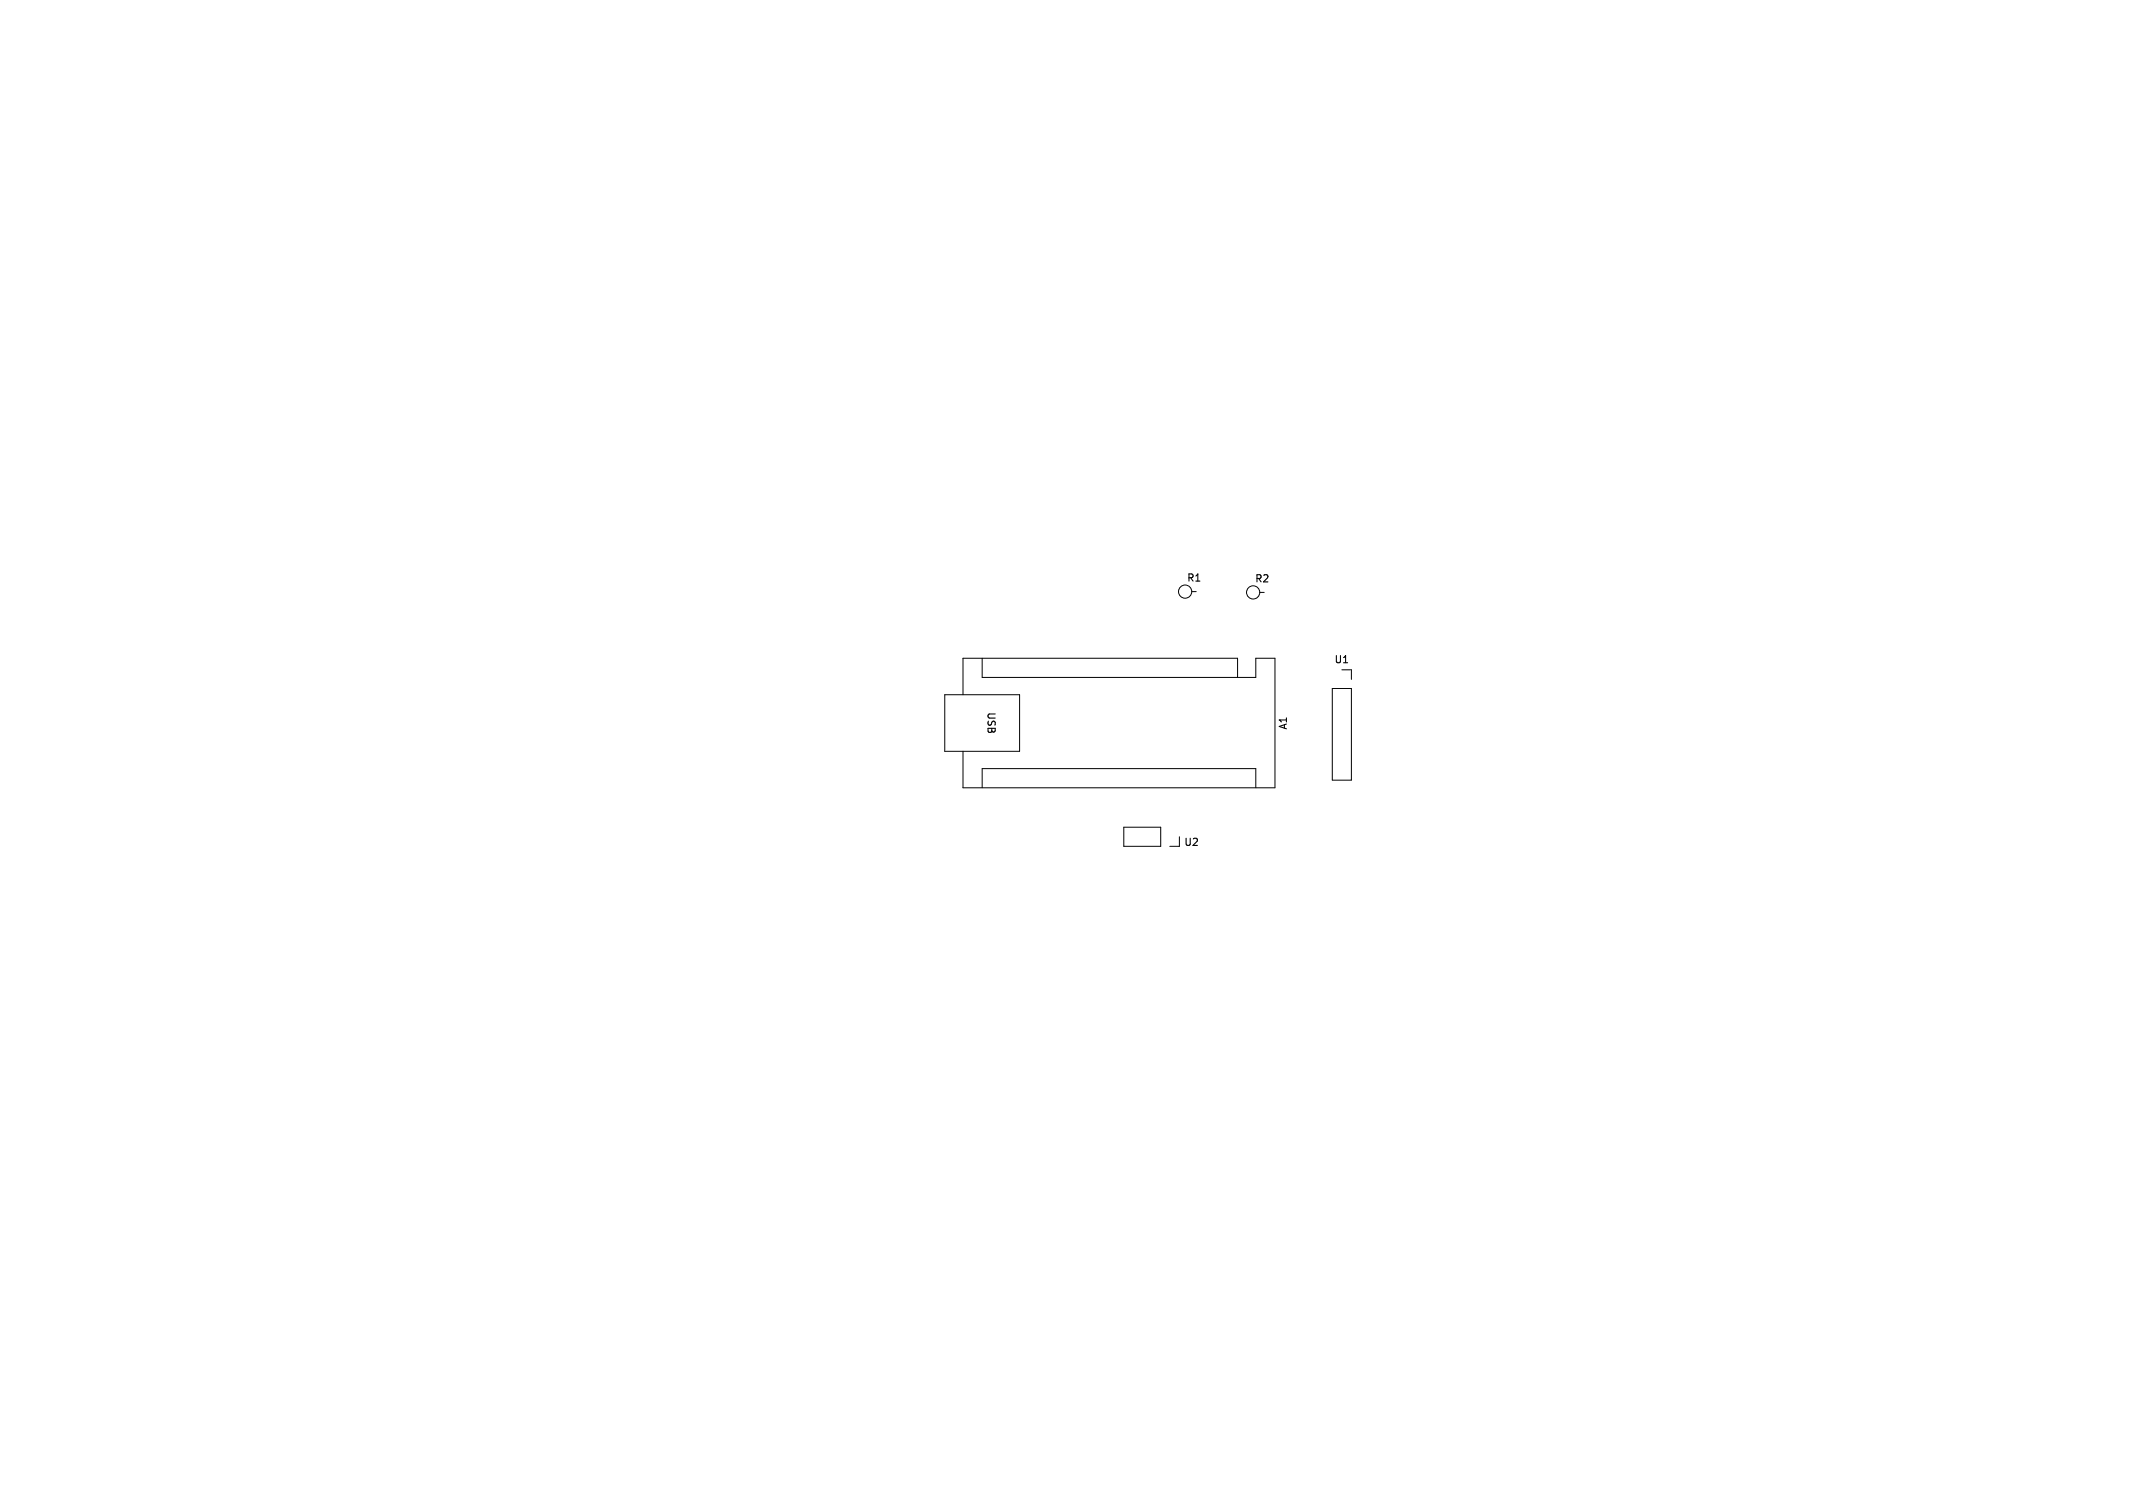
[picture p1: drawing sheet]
<svg xmlns="http://www.w3.org/2000/svg" width="297mm" height="210mm" viewBox="0 0 297 210" stroke-linecap="round" stroke-linejoin="round" font-family="sans-serif">
<defs><g id="words">
<g font-size="1.4">
<text x="165.2" y="81.2">R1</text>
<text x="174.7" y="81.3">R2</text>
<text x="185.7" y="92.6">U1</text>
<text x="137.3" y="99.1" transform="rotate(90 137.3 99.1)">USB</text>
<text x="179.4" y="101.7" transform="rotate(-90 179.4 101.7)">A1</text>
<text x="164.8" y="118">U2</text>
</g>
</g></defs>
<g fill="none" stroke="#000" stroke-width=".14">
<path d="M131.5 96.8h10.5v7.8h-10.5zM136.8 91.7v2.6h38.1v-2.6h2.6v18h-43.4v-5.1M165.9 82.4h.7M172.3 94.3v-2.6h-38.2v5.1M175.4 82.5h.6M185.5 95.9h2.7v12.7h-2.7zM186.8 93.3h1.4v1.3M136.8 109.7v-2.7h38.1v2.7M156.5 115.2h5.1v2.7h-5.1zM164.2 116.5v1.4h-1.3"/>
<circle cx="165" cy="82.4" r=".92"/>
<circle cx="174.5" cy="82.5" r=".92"/>
</g>
<use href="#words"/>
</svg>
